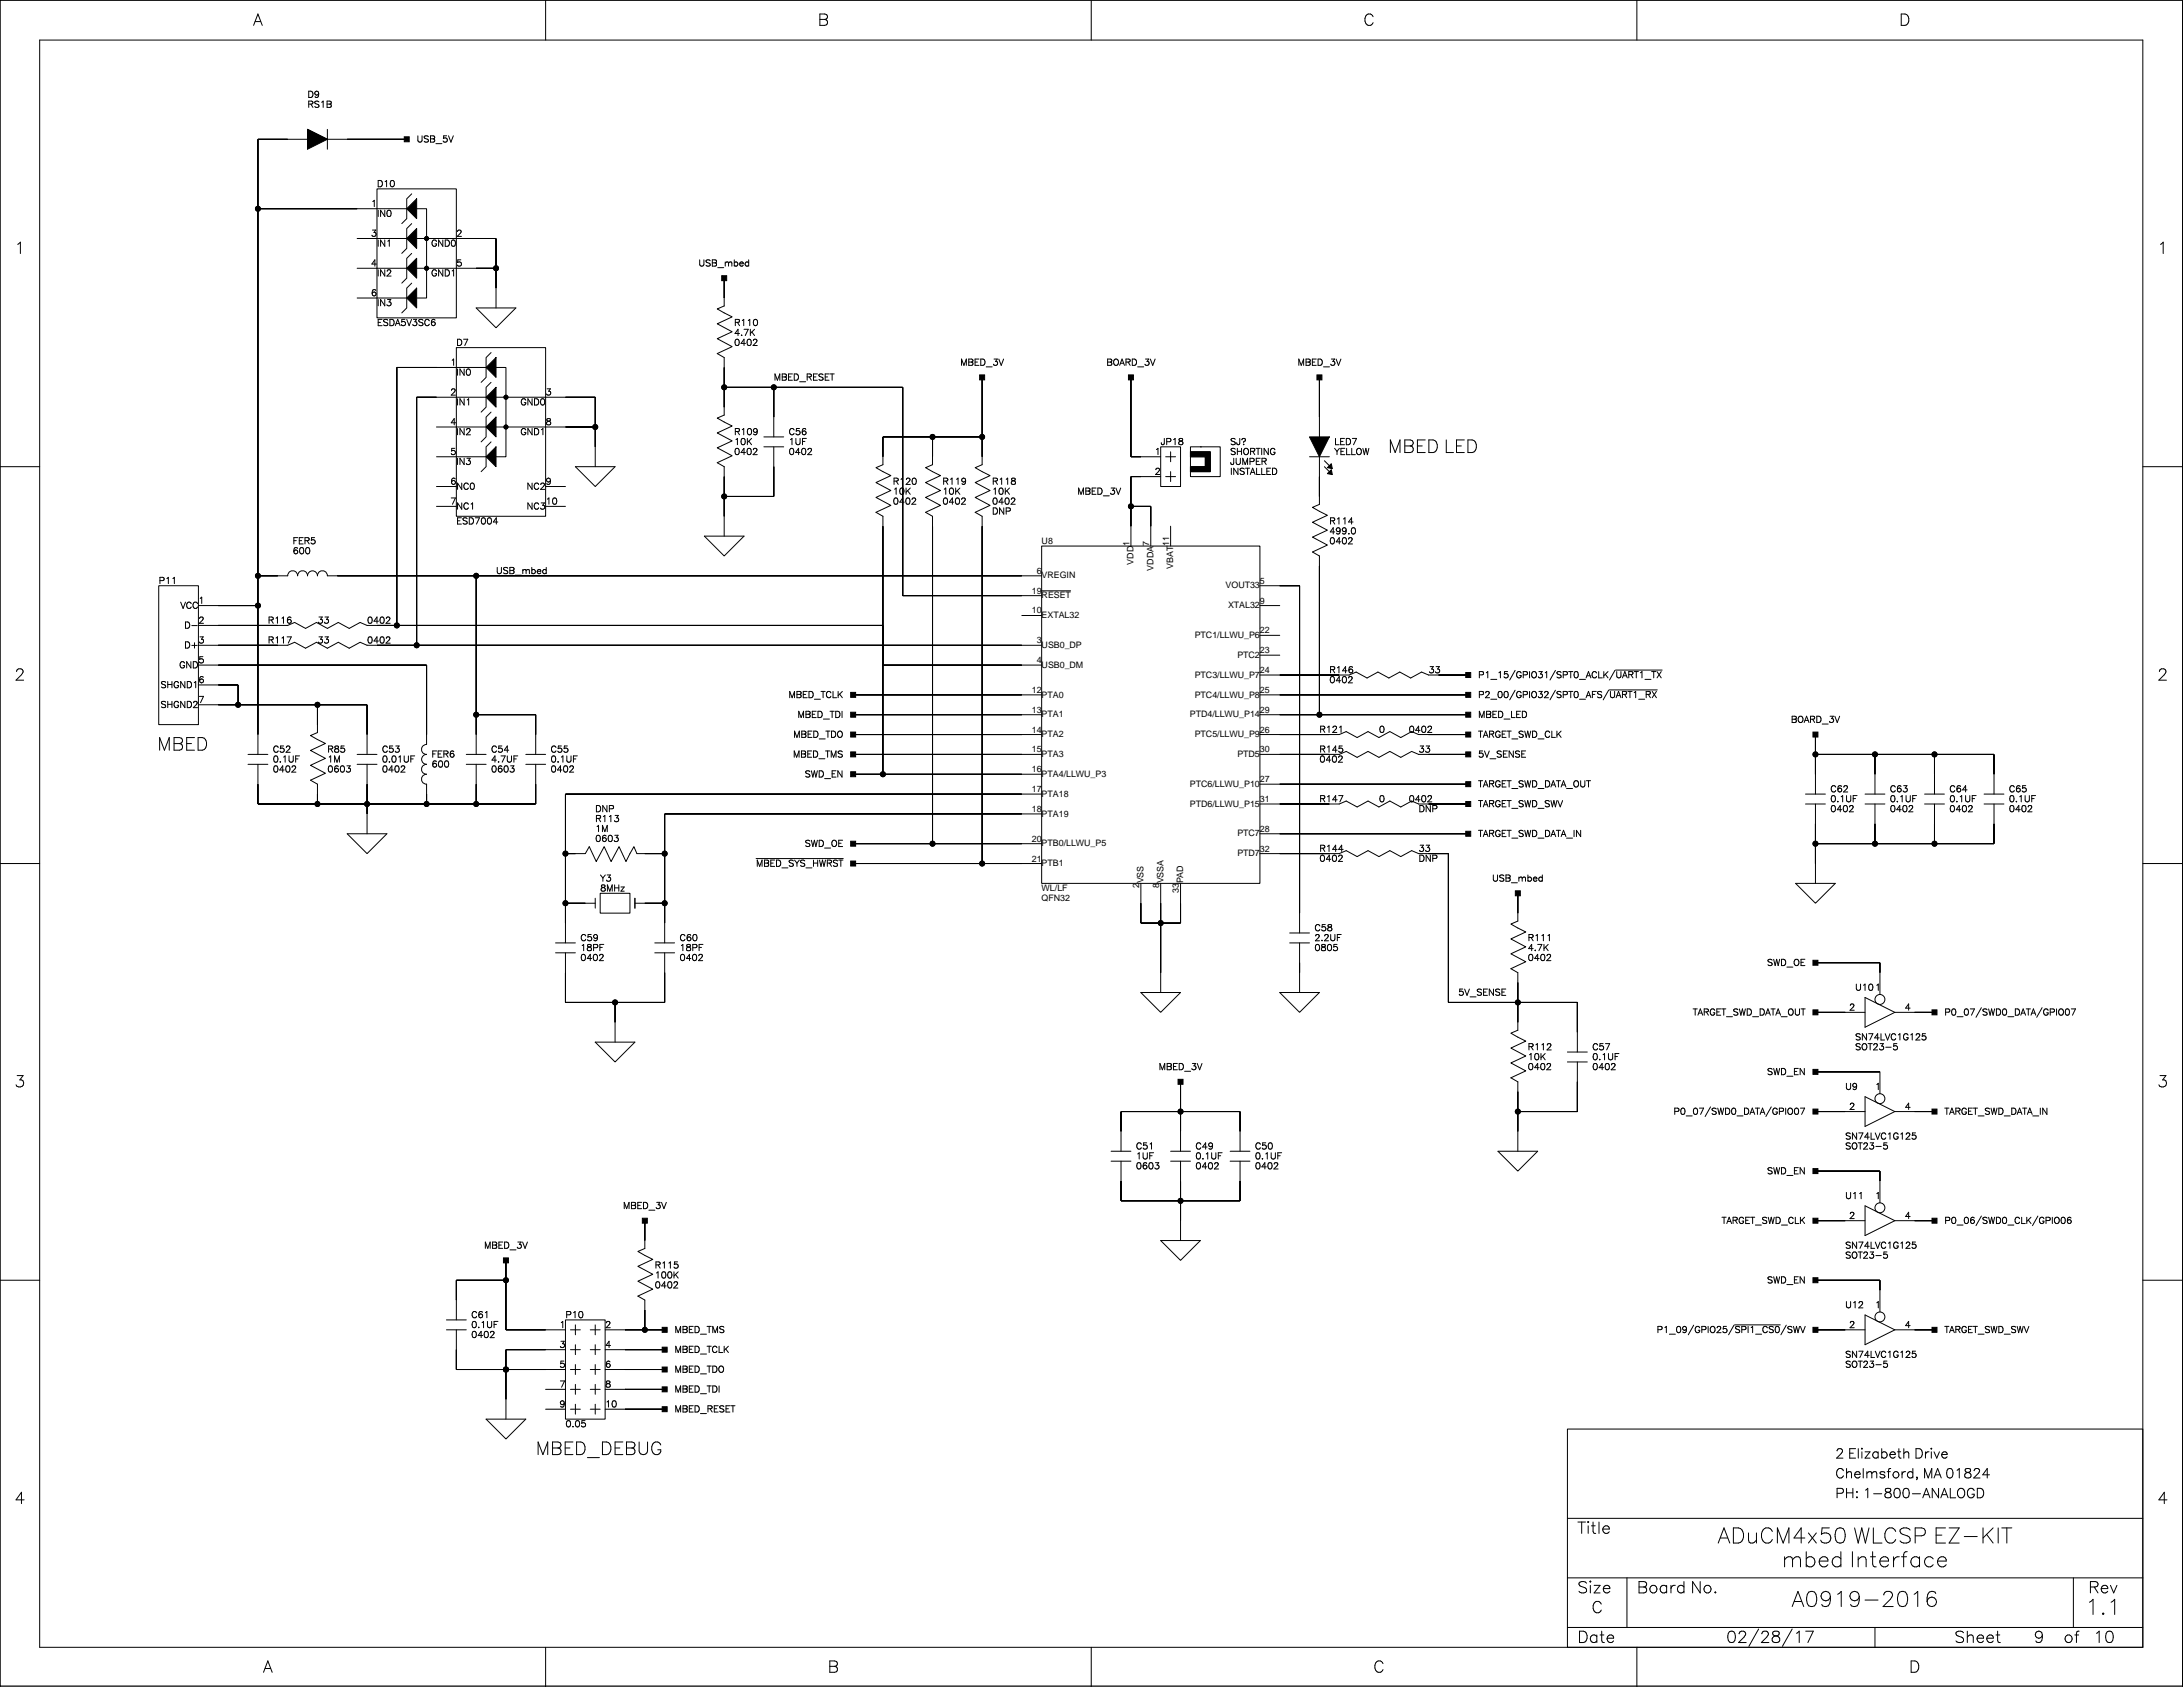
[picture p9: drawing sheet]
<svg xmlns="http://www.w3.org/2000/svg" width="559mm" height="432mm" viewBox="0 0 559 432" stroke-linecap="round" stroke-linejoin="round" font-family="sans-serif">
<defs><g id="words">
<g font-size="6">
<text x="439.6" y="393.9">ADu</text>
<text x="450.4" y="393.9">CM</text>
<text x="458.7" y="393.9">4</text>
<text x="462.4" y="393.9">x50 WLCSP EZ-KI</text>
<text x="512.2" y="393.9">T</text>
<text x="456.1" y="400">mbed</text>
<text x="473.4" y="400">I</text>
<text x="474.9" y="400">nt</text>
<text x="480.6" y="400">er</text>
<text x="486.4" y="400">f</text>
<text x="488.6" y="400">a</text>
<text x="492.1" y="400">ce</text>
<text x="458.6" y="410.1">A091</text>
<text x="473" y="410.1">9-201</text>
<text x="492.6" y="410.1">6</text>
<text x="533.7" y="412.2">1</text>
<text x="537.4" y="412.2">.1</text>
</g>
<g font-size="4.9">
<text x="355.3" y="114.9">M</text>
<text x="359" y="114.9">BED LED</text>
<text x="40.2" y="191.1">M</text>
<text x="43.9" y="191.1">BED</text>
<text x="137.1" y="371.4">M</text>
<text x="140.8" y="371.4">BED_DEBUG</text>
</g>
<g font-size="4.2">
<text x="64.8" y="5.7">A</text>
<text x="209.3" y="5.7">B</text>
<text x="349" y="5.7">C</text>
<text x="486.1" y="5.7">D</text>
<text x="3.7" y="64.1">1</text>
<text x="552.2" y="64.1">1</text>
<text x="3.7" y="173.3">2</text>
<text x="552.2" y="173.3">2</text>
<text x="3.7" y="277.5">3</text>
<text x="552.2" y="277.5">3</text>
<text x="3.7" y="384.1">4</text>
<text x="552.2" y="384.1">4</text>
<text x="403.8" y="391.7">T</text>
<text x="408.8" y="391.7">l</text>
<text x="409.9" y="391.7">e</text>
<text x="403.8" y="407">Size</text>
<text x="419" y="407">Board</text>
<text x="432.7" y="407">N</text>
<text x="435.8" y="407">o.</text>
<text x="534.5" y="407">Rev</text>
<text x="407.4" y="412">C</text>
<text x="403.8" y="419.7">Dat</text>
<text x="411" y="419.7">e</text>
<text x="441.9" y="419.7">02/28/1</text>
<text x="461.8" y="419.7">7</text>
<text x="500.3" y="419.7">Sheet</text>
<text x="520.6" y="419.7">9</text>
<text x="528.2" y="419.7">of</text>
<text x="535.8" y="419.7">1</text>
<text x="538.6" y="419.7">0</text>
<text x="67.3" y="427.3">A</text>
<text x="211.9" y="427.3">B</text>
<text x="351.5" y="427.3">C</text>
<text x="488.7" y="427.3">D</text>
</g>
<g font-size="3.5">
<text x="469.8" y="372.6">2 El</text>
<text x="469.8" y="377.6">Chel</text>
<text x="476.1" y="372.6">izabeth Drive</text>
<text x="477.4" y="377.6">msford</text>
<text x="490.1" y="377.6">, M</text>
<text x="495" y="377.6">A 01</text>
<text x="502.6" y="377.6">824</text>
<text x="469.8" y="382.7">PH</text>
<text x="474.8" y="382.7">: 1</text>
<text x="479.1" y="382.7">-800-AN</text>
<text x="496.7" y="382.7">ALOGD</text>
</g>
<g font-size="2.5">
<text x="78.7" y="24.4">D9</text>
<text x="78.7" y="27">RS1B</text>
<text x="106.7" y="35.8">USB_5V</text>
<text x="96.5" y="47.3">D10</text>
<text x="95" y="52.3">1</text>
<text x="95" y="60">3</text>
<text x="96.5" y="54.9">I</text>
<text x="97.1" y="54.9">N0</text>
<text x="116.8" y="60">2</text>
<text x="96.5" y="62.5">I</text>
<text x="97.1" y="62.5">N1</text>
<text x="110.3" y="62.5">GND0</text>
<text x="95" y="67.6">4</text>
<text x="96.5" y="70.1">I</text>
<text x="97.1" y="70.1">N2</text>
<text x="110.3" y="70.1">GND1</text>
<text x="116.8" y="67.6">5</text>
<text x="178.8" y="67.6">USB_mbed</text>
<text x="95" y="75.2">6</text>
<text x="96.5" y="77.7">I</text>
<text x="97.1" y="77.7">N3</text>
<text x="96.5" y="82.8">ESDA5V3SC6</text>
<text x="187.9" y="82.8">R110</text>
<text x="116.8" y="87.9">D7</text>
<text x="187.9" y="85.4">4.7K</text>
<text x="187.9" y="87.9">0402</text>
<text x="115.3" y="93">1</text>
<text x="116.8" y="95.5">I</text>
<text x="117.4" y="95.5">N0</text>
<text x="245.8" y="93">MBED_3V</text>
<text x="283.2" y="93">BOARD_3V</text>
<text x="332.2" y="93">MBED_3V</text>
<text x="115.3" y="100.6">2</text>
<text x="139.7" y="100.6">3</text>
<text x="198.1" y="96.8">MBED_RESET</text>
<text x="116.8" y="103.1">I</text>
<text x="117.4" y="103.1">N1</text>
<text x="133.2" y="103.1">GND0</text>
<text x="115.3" y="108.2">4</text>
<text x="116.8" y="110.8">I</text>
<text x="117.4" y="110.8">N2</text>
<text x="133.2" y="110.8">GND1</text>
<text x="139.7" y="108.2">8</text>
<text x="187.9" y="110.8">R109</text>
<text x="187.9" y="113.3">10K</text>
<text x="201.9" y="110.8">C56</text>
<text x="201.9" y="113.3">1UF</text>
<text x="297.1" y="113.3">JP18</text>
<text x="314.9" y="113.3">SJ?</text>
<text x="341.6" y="113.3">LED7</text>
<text x="115.3" y="115.8">5</text>
<text x="116.8" y="118.4">I</text>
<text x="117.4" y="118.4">N3</text>
<text x="187.9" y="115.8">0402</text>
<text x="201.9" y="115.8">0402</text>
<text x="295.6" y="115.8">1</text>
<text x="314.9" y="118.4">JUMPER</text>
<text x="314.9" y="115.8">SHORTING</text>
<text x="341.6" y="115.8">YELLOW</text>
<text x="115.3" y="123.5">6</text>
<text x="116.8" y="124.7">NC0</text>
<text x="134.8" y="124.7">NC2</text>
<text x="139.7" y="123.5">9</text>
<text x="228.5" y="126">10</text>
<text x="228.5" y="123.5">R1</text>
<text x="231.6" y="126">K</text>
<text x="231.7" y="123.5">20</text>
<text x="241.2" y="123.5">R119</text>
<text x="241.2" y="126">10K</text>
<text x="253.9" y="126">10K</text>
<text x="253.9" y="123.5">R118</text>
<text x="275.8" y="126">MBED_3V</text>
<text x="295.6" y="120.9">2</text>
<text x="314.9" y="120.9">INSTALLED</text>
<text x="115.3" y="128.5">7</text>
<text x="116.8" y="129.8">NC1</text>
<text x="134.8" y="129.8">NC3</text>
<text x="139.7" y="128.5">10</text>
<text x="228.5" y="128.5">04</text>
<text x="231.6" y="128.5">02</text>
<text x="241.2" y="128.5">0402</text>
<text x="253.9" y="128.5">0402</text>
<text x="253.9" y="131.1">DNP</text>
<text x="116.8" y="133.6">ESD7004</text>
<text x="340.3" y="133.6">R114</text>
<text x="340.3" y="136.1">499.0</text>
<text x="74.9" y="141.2">600</text>
<text x="74.9" y="138.7">FER5</text>
<text x="340.3" y="138.7">0402</text>
<text x="40.6" y="148.8">P11</text>
<text x="127" y="146.3">USB_mbed</text>
<text x="46.2" y="155.2">VCC</text>
<text x="50.8" y="153.9">1</text>
<text x="47.2" y="160.3">D-</text>
<text x="50.8" y="159">2</text>
<text x="68.6" y="159">R116</text>
<text x="81.3" y="159">33</text>
<text x="94" y="159">0402</text>
<text x="47.2" y="165.4">D+</text>
<text x="50.8" y="164.1">3</text>
<text x="68.6" y="164.1">R117</text>
<text x="81.3" y="164.1">33</text>
<text x="94" y="164.1">0402</text>
<text x="45.9" y="170.4">GND</text>
<text x="50.8" y="169.2">5</text>
<text x="340.3" y="171.7">R146</text>
<text x="365.7" y="171.7">33</text>
<text x="378.4" y="173">P1_15/GPIO31/SPT0_ACLK/UART1_TX</text>
<text x="41.1" y="175.5">SHGND1</text>
<text x="50.8" y="179.3">7</text>
<text x="50.8" y="174.2">6</text>
<text x="201.8" y="178">MBED_TCLK</text>
<text x="340.3" y="174.2">0402</text>
<text x="378.4" y="178">P2_00/GPIO32/SPT0_AFS/UART1_RX</text>
<text x="41.1" y="180.6">SHGND2</text>
<text x="204.2" y="183.1">MBED_TDI</text>
<text x="378.4" y="183.1">MBED_LED</text>
<text x="458.4" y="184.4">BOARD_3V</text>
<text x="203.1" y="188.2">MBED_TDO</text>
<text x="337.7" y="186.9">R121</text>
<text x="353" y="186.9">0</text>
<text x="360.6" y="186.9">0402</text>
<text x="378.4" y="188.2">TARGET_SWD_CLK</text>
<text x="69.8" y="197.1">0402</text>
<text x="69.8" y="192">C52</text>
<text x="69.8" y="194.6">0.1UF</text>
<text x="83.8" y="192">R85</text>
<text x="83.8" y="194.6">1M</text>
<text x="83.8" y="197.1">0603</text>
<text x="97.8" y="192">C53</text>
<text x="97.8" y="194.6">0.01UF</text>
<text x="97.8" y="197.1">0402</text>
<text x="110.5" y="195.8">600</text>
<text x="110.5" y="193.3">FER6</text>
<text x="125.7" y="192">C54</text>
<text x="125.7" y="194.6">4.7UF</text>
<text x="125.7" y="197.1">0603</text>
<text x="140.9" y="192">C55</text>
<text x="140.9" y="194.6">0.1UF</text>
<text x="140.9" y="197.1">0402</text>
<text x="203" y="193.3">MBED_TMS</text>
<text x="337.7" y="194.6">0402</text>
<text x="337.7" y="192">R145</text>
<text x="363.1" y="192">33</text>
<text x="378.4" y="193.3">5V_SENSE</text>
<text x="206" y="198.4">SWD_EN</text>
<text x="378.4" y="200.9">TARGET_SWD_DATA_OUT</text>
<text x="468.5" y="202.2">C62</text>
<text x="483.8" y="202.2">C63</text>
<text x="499" y="202.2">C64</text>
<text x="514.2" y="202.2">C65</text>
<text x="152.4" y="209.8">R113</text>
<text x="152.4" y="207.3">DNP</text>
<text x="337.7" y="204.7">R147</text>
<text x="353" y="204.7">0</text>
<text x="360.6" y="204.7">0402</text>
<text x="363.1" y="207.3">DNP</text>
<text x="378.4" y="206">TARGET_SWD_SWV</text>
<text x="468.5" y="207.3">0402</text>
<text x="468.5" y="204.7">0.1UF</text>
<text x="483.8" y="204.7">0.1UF</text>
<text x="483.8" y="207.3">0402</text>
<text x="499" y="204.7">0.1UF</text>
<text x="499" y="207.3">0402</text>
<text x="514.2" y="207.3">0402</text>
<text x="514.2" y="204.7">0.1UF</text>
<text x="152.4" y="212.3">1M</text>
<text x="152.4" y="214.9">0603</text>
<text x="378.4" y="213.6">TARGET_SWD_DATA_IN</text>
<text x="193.5" y="221.2">MBED_SYS_HWRST</text>
<text x="206" y="216.1">SWD_OE</text>
<text x="337.7" y="217.4">R144</text>
<text x="337.7" y="220">0402</text>
<text x="363.1" y="217.4">33</text>
<text x="363.1" y="220">DNP</text>
<text x="153.6" y="225">Y3</text>
<text x="153.6" y="227.6">8MHz</text>
<text x="382" y="225">USB_mbed</text>
<text x="336.5" y="237.7">C58</text>
<text x="148.6" y="240.3">C59</text>
<text x="148.6" y="242.8">18PF</text>
<text x="148.6" y="245.3">0402</text>
<text x="174" y="245.3">0402</text>
<text x="174" y="242.8">18PF</text>
<text x="174" y="240.3">C60</text>
<text x="336.5" y="240.3">2.2UF</text>
<text x="336.5" y="242.8">0805</text>
<text x="391.1" y="245.3">0402</text>
<text x="391.1" y="242.8">4.7K</text>
<text x="391.1" y="240.3">R111</text>
<text x="452.3" y="246.6">SWD_OE</text>
<text x="373.3" y="254.2">5V_SENSE</text>
<text x="474.9" y="253">U101</text>
<text x="433.3" y="259.3">TARGET_SWD_DATA_OUT</text>
<text x="473.3" y="258">2</text>
<text x="487.6" y="258">4</text>
<text x="497.7" y="259.3">P0_07/SWD0_DATA/GPIO07</text>
<text x="391.1" y="268.2">R112</text>
<text x="407.6" y="268.2">C57</text>
<text x="474.9" y="268.2">SOT23-5</text>
<text x="474.9" y="265.7">SN74LVC1G125</text>
<text x="296.6" y="273.3">MBED_3V</text>
<text x="391.1" y="273.3">0402</text>
<text x="391.1" y="270.7">10K</text>
<text x="407.6" y="273.3">0402</text>
<text x="407.6" y="270.7">0.1UF</text>
<text x="452.3" y="274.5">SWD_EN</text>
<text x="472.3" y="278.4">U9</text>
<text x="480" y="278.4">1</text>
<text x="428.4" y="284.7">P0_07/SWD0_DATA/GPIO07</text>
<text x="473.3" y="283.4">2</text>
<text x="487.6" y="283.4">4</text>
<text x="497.7" y="284.7">TARGET_SWD_DATA_IN</text>
<text x="290.8" y="293.6">C51</text>
<text x="306" y="293.6">C49</text>
<text x="321.2" y="293.6">C50</text>
<text x="472.3" y="291.1">SN74LVC1G125</text>
<text x="472.3" y="293.6">SOT23-5</text>
<text x="290.8" y="296.1">1UF</text>
<text x="290.8" y="298.7">0603</text>
<text x="306" y="298.7">0402</text>
<text x="306" y="296.1">0.1UF</text>
<text x="321.2" y="298.7">0402</text>
<text x="321.2" y="296.1">0.1UF</text>
<text x="452.3" y="299.9">SWD_EN</text>
<text x="159.5" y="308.8">MBED_3V</text>
<text x="472.3" y="306.3">U11</text>
<text x="473.3" y="311.4">2</text>
<text x="480" y="306.3">1</text>
<text x="487.6" y="311.4">4</text>
<text x="440.7" y="312.6">TARGET_SWD_CLK</text>
<text x="497.7" y="312.6">P0_06/SWD0_CLK/GPIO06</text>
<text x="123.9" y="319">MBED_3V</text>
<text x="472.3" y="319">SN74LVC1G125</text>
<text x="472.3" y="321.5">SOT23-5</text>
<text x="167.6" y="324.1">R115</text>
<text x="167.6" y="326.6">100K</text>
<text x="167.6" y="329.1">0402</text>
<text x="452.3" y="327.9">SWD_EN</text>
<text x="472.3" y="334.2">U12</text>
<text x="480" y="334.2">1</text>
<text x="120.6" y="336.8">C61</text>
<text x="120.6" y="339.3">0.1UF</text>
<text x="120.6" y="341.8">0402</text>
<text x="143.2" y="339.3">1</text>
<text x="144.7" y="336.8">P10</text>
<text x="154.9" y="339.3">2</text>
<text x="172.7" y="340.6">MBED_TMS</text>
<text x="424.1" y="340.6">P1_09/GPIO25/SPI1_CS0/SWV</text>
<text x="473.3" y="339.3">2</text>
<text x="487.6" y="339.3">4</text>
<text x="497.7" y="340.6">TARGET_SWD_SWV</text>
<text x="143.2" y="344.4">3</text>
<text x="154.9" y="344.4">4</text>
<text x="172.7" y="345.7">MBED_TCLK</text>
<text x="472.3" y="346.9">SN74LVC1G125</text>
<text x="143.2" y="349.5">5</text>
<text x="154.9" y="349.5">6</text>
<text x="172.7" y="350.7">MBED_TDO</text>
<text x="472.3" y="349.5">SOT23-5</text>
<text x="143.2" y="354.5">7</text>
<text x="143.2" y="359.6">9</text>
<text x="154.9" y="359.6">10</text>
<text x="154.9" y="354.5">8</text>
<text x="172.7" y="355.8">MBED_TDI</text>
<text x="144.7" y="364.7">0.05</text>
<text x="172.7" y="360.9">MBED_RESET</text>
</g>
<g font-size="2.3">
<text x="266.6" y="139.3">U8</text>
<text x="289.1" y="139.8" transform="rotate(-90 289.1 139.8)">1</text>
<text x="294.2" y="139.8" transform="rotate(-90 294.2 139.8)">7</text>
<text x="299.3" y="139.8" transform="rotate(-90 299.3 139.8)">11</text>
<text x="265.4" y="146.9">6</text>
<text x="266.6" y="148.1">VREGIN</text>
<text x="290.2" y="144.5" transform="rotate(-90 290.2 144.5)">VDD</text>
<text x="295.3" y="146" transform="rotate(-90 295.3 146)">VDDA</text>
<text x="300.3" y="145.7" transform="rotate(-90 300.3 145.7)">VBAT</text>
<text x="322.5" y="149.4">5</text>
<text x="264.1" y="151.9">19</text>
<text x="266.6" y="153.1">RESET</text>
<text x="313.7" y="150.6">VOUT33</text>
<text x="314.4" y="155.7">XTAL32</text>
<text x="322.5" y="154.5">9</text>
<text x="264.1" y="157">10</text>
<text x="266.6" y="158.2">EXTAL32</text>
<text x="265.4" y="164.6">3</text>
<text x="266.6" y="165.8">USB0_DP</text>
<text x="305.8" y="163.3">PTC1/LLWU_P6</text>
<text x="322.5" y="162.1">22</text>
<text x="322.5" y="167.2">23</text>
<text x="265.4" y="169.7">4</text>
<text x="266.6" y="170.9">USB0_DM</text>
<text x="305.8" y="173.5">PTC3/LLWU_P7</text>
<text x="316.7" y="168.4">PTC2</text>
<text x="322.5" y="172.3">24</text>
<text x="264.1" y="177.3">12</text>
<text x="266.6" y="178.5">PTA0</text>
<text x="305.8" y="178.5">PTC4/LLWU_P8</text>
<text x="322.5" y="177.3">25</text>
<text x="264.1" y="182.4">13</text>
<text x="266.6" y="183.6">PTA1</text>
<text x="304.6" y="183.6">PTD4/LLWU_P14</text>
<text x="322.5" y="182.4">29</text>
<text x="264.1" y="187.5">14</text>
<text x="266.6" y="188.7">PTA2</text>
<text x="305.8" y="188.7">PTC5/LLWU_P9</text>
<text x="322.5" y="187.5">26</text>
<text x="264.1" y="197.7">16</text>
<text x="264.1" y="192.6">15</text>
<text x="266.6" y="193.8">PTA3</text>
<text x="316.7" y="193.8">PTD5</text>
<text x="322.5" y="192.6">30</text>
<text x="264.1" y="202.7">17</text>
<text x="266.6" y="198.9">PTA4/LLWU_P3</text>
<text x="266.6" y="203.9">PTA18</text>
<text x="304.6" y="201.4">PTC6/LLWU_P10</text>
<text x="322.5" y="200.2">27</text>
<text x="264.1" y="207.8">18</text>
<text x="266.6" y="209">PTA19</text>
<text x="304.6" y="206.5">PTD6/LLWU_P15</text>
<text x="322.5" y="205.3">31</text>
<text x="264.1" y="215.4">20</text>
<text x="316.7" y="214.1">PTC7</text>
<text x="322.5" y="212.9">28</text>
<text x="264.1" y="220.5">21</text>
<text x="266.6" y="216.6">PTB0/LLWU_P5</text>
<text x="266.6" y="221.7">PTB1</text>
<text x="316.7" y="219.2">PTD7</text>
<text x="322.5" y="218">32</text>
<text x="291.6" y="227.4" transform="rotate(-90 291.6 227.4)">2</text>
<text x="292.7" y="226.1" transform="rotate(-90 292.7 226.1)">VSS</text>
<text x="296.7" y="227.4" transform="rotate(-90 296.7 227.4)">8</text>
<text x="297.8" y="226.1" transform="rotate(-90 297.8 226.1)">VSSA</text>
<text x="302.9" y="226.1" transform="rotate(-90 302.9 226.1)">PAD</text>
<text x="266.6" y="228.1">WL/LF</text>
<text x="266.6" y="230.7">QFN32</text>
<text x="301.8" y="228.6" transform="rotate(-90 301.8 228.6)">33</text>
</g>
</g></defs>
<g fill="none" stroke="#000" stroke-width=".26">
<path d="M558.7 -.1v431.6h-558.7v-431.5M0 .1h558.7v431.7h-558.7zM10.2 10.3h538.3v411.3h-538.3zM139.7 .1v10.2M279.3 .1v10.2M419 .1v10.2M78.7 35.7h-12.7v157.4M79.2 35.7h24.9M83.8 33.1v5.1M83.8 35.7l-5.1-2.6v5.1M66 53.4h38.1M96.5 48.3h20.3v33.1h-20.3z"/>
<path d="M105.4 49.6l-1.3 1.3v5.1l-1.3 1.2M105.4 57.2l-1.3 1.3v5.1l-1.3 1.3M106.7 53.4h2.5v7.6h17.8v17.8M91.4 76.3h12.7M91.4 61h12.7M91.4 68.7h12.7M105.4 64.9l-1.3 1.2v5.1l-1.3 1.3M105.4 72.5l-1.3 1.2v5.1l-1.3 1.3M106.7 61h2.5v7.7h17.8M106.7 68.7h2.5v7.6h-2.5M121.9 78.8h10.2l-5.1 5.1zM185.4 71.2v7.1l-1.8 .8 3.8 2-3.8 1.8 3.8 2-3.8 1.8 3.8 2-3.8 1.8 1.8 1v14.7l-1.8 .8 3.8 2-3.8 1.8 3.8 2-3.8 1.8 3.8 2.1-3.8 1.7 1.8 1.1v17.7"/>
<path d="M116.8 89h22.9v43.1h-22.9zM124.4 94.1h-22.8v66M125.7 90.2l-1.3 1.3v5.1l-1.2 1.3M125.7 97.9l-1.3 1.2v5.1l-1.2 1.3M127 94.1h2.5v7.6h22.9v17.8M185.4 99.1h45.7v53.4h35.5M198.1 99.1v12.7M251.4 96.6v22.3l-1.8 .8 3.8 2-3.8 1.8 3.8 2-3.8 1.8 3.8 2.1-3.8 1.7 1.8 1v88.9M289.5 96.6v20.3h7.6M337.7 96.6v15.2M0 119.5h10.2M111.7 116.9h12.7"/>
<path d="M111.7 109.3h12.7M124.4 101.7h-17.7v63.5M125.7 105.5l-1.3 1.3v5l-1.2 1.3M125.7 113.1l-1.3 1.3v5.1l-1.2 1.2M127 101.7h2.5v7.6h22.9M127 109.3h2.5v7.6h-2.5M147.3 119.5h10.1l-5 5zM195.5 111.8h5.1M195.5 114.4h5.1M198.1 114.4v12.7h-12.7M238.7 111.8v7.1l-1.8 .8 3.8 2-3.8 1.8 3.8 2-3.8 1.8 3.8 2.1-3.8 1.7 1.8 1v83.8M251.4 111.8h-25.4v7.1l-1.8 .8 3.8 2-3.8 1.8 3.8 2-3.8 1.8 3.8 2.1-3.8 1.7 1.8 1v66.1"/>
<path d="M297.1 114.4h5.1v10.1h-5.1zM298.4 116.9h2.5M299.7 115.6v2.6M304.7 114.4h7.6v7.6h-7.6zM304.7 115.6h5.1v5.1h-5.1v-1.2h3.8v-2.6h-3.8zM307.3 114.4h.1M335.2 116.9h5.1M337.7 116.9v12.2l-1.7 .8 3.8 2-3.8 1.8 3.8 2-3.8 1.8 3.8 2-3.8 1.8 1.7 1v40.6M339 117.9l1.3 1.3M339 119.5l1.3 1.2M548.5 119.5h10.2M111.7 129.6h5.1"/>
<path d="M111.7 124.5h5.1M139.7 129.6h5M139.7 124.5h5M180.3 137.2h10.2l-5.1 5.1zM266.6 139.8h55.9v86.3h-55.9zM289.5 129.6h5.1v10.2M297.1 122h-7.6v17.8M298.4 122h2.5M299.7 120.7v2.6M299.7 134.7v5.1M40.6 149.9h10.2v35.6h-10.2zM50.8 155h15.2"/>
<path d="M66 147.4h7.6a1.27 1.27 0 0 1 1.3-1.3 1.27 1.27 0 0 1 1.3 1.3 1.27 1.27 0 0 1 1.3-1.3 1.27 1.27 0 0 1 1.2 1.3 1.27 1.27 0 0 1 1.3-1.3 1.27 1.27 0 0 1 1.3 1.3 1.27 1.27 0 0 1 1.2-1.3 1.27 1.27 0 0 1 1.3 1.3h182.8M121.9 147.4v45.7M261.6 157.5h5M266.6 151.2h7.4M322.5 149.9h10.2v88.9M322.5 155h5.1M49.1 160.1h1.4M50.8 170.2h58.4v20.4a1.27 1.27 0 0 0-1.3 1.2 1.27 1.27 0 0 0 1.3 1.3 1.27 1.27 0 0 0-1.3 1.3 1.27 1.27 0 0 0 1.3 1.2 1.27 1.27 0 0 0-1.3 1.3 1.27 1.27 0 0 0 1.3 1.3 1.27 1.27 0 0 0-1.3 1.2 1.27 1.27 0 0 0 1.3 1.3v5.1M50.8 175.3h10.1v5.1M50.8 160.1h22.8l1.8-.8 2.8 1.5 2.8-1.5 2.8 1.5 2.8-1.5 2.8 1.5 2.8-1.5 1.8 .8h132M50.8 165.2h22.8l1.8-.8 2.8 1.5 2.8-1.5 2.8 1.5 2.8-1.5 2.8 1.5 2.8-1.5 1.8 .8h172.6M218.4 177.9h48.2"/>
<path d="M226 170.2h40.6M322.5 177.9h53.3M322.5 172.8h20.3M322.5 167.7h5.1M322.5 162.6h5.1M347.1 172l2.8 1.5 2.8-1.5 2.8 1.5 2.8-1.5 2.8 1.5 2.8-1.5 1.8 .8h10.1M411.9 176.6h12.3M413.5 171.5h12M50.8 180.4h43.2v12.7M63.5 193.1h5.1M63.5 195.6h5.1M66 195.6v10.2h71.1v-10.2"/>
<path d="M81.3 180.4v7.1l-1.8 .8 3.8 2-3.8 1.8 3.8 2-3.8 1.8 3.8 2-3.8 1.8 1.8 1v5.1M91.4 193.1h5.1M91.4 195.6h5.1M94 195.6v17.8M119.4 193.1h5M119.4 195.6h5M121.9 195.6v10.2M121.9 182.9h15.2v10.2M134.6 193.1h5.1M134.6 195.6h5.1M218.4 193.1h48.2M218.4 182.9h48.2"/>
<path d="M218.4 188h48.2M218.4 198.2h48.2M322.5 193.1h17.8M322.5 182.9h53.3M322.5 188h20.3l1.8-.7 2.8 1.5 2.8-1.5 2.8 1.5 2.8-1.5 2.8 1.5 2.8-1.5 1.7 .7h12.7M344.6 192.3l2.8 1.6 2.8-1.6 2.8 1.6 2.8-1.6 2.8 1.6 2.8-1.6 1.7 .8h12.7M464.7 193.1h45.7v10.2M464.7 188v15.3M480 193.1v10.2M495.2 193.1v10.2M88.9 213.4h10.1l-5 5.1zM144.7 218.5h5.1l1-1.8 1.8 3.8 2.1-3.8 1.7 3.8 2.1-3.8 1.7 3.8 2.1-3.8 .7 1.8h7.1"/>
<path d="M193.5 219.8h22.4M218.4 215.9h48.2M266.6 203.3h-121.9v38M266.6 208.3h-96.5v33M322.5 213.4h53.3M322.5 205.8h20.3l1.8-.8 2.8 1.6 2.8-1.6 2.8 1.6 2.8-1.6 2.8 1.6 2.8-1.6 1.7 .8M322.5 218.5h17.8M322.5 200.7h53.3M344.6 217.7l2.8 1.6 2.8-1.6 2.8 1.6 2.8-1.6 2.8 1.6 2.8-1.6 1.7 .8M365.7 205.8h10.1M365.7 218.5h5.1v38.1h33v12.7M462.2 205.8h5.1"/>
<path d="M462.2 203.3h5.1M464.7 205.8v20.3M477.4 205.8h5.1M477.4 203.3h5.1M480 205.8v10.1M492.6 205.8h5.1M492.6 203.3h5.1M495.2 205.8v10.1M507.9 205.8h5.1M507.9 203.3h5.1M510.4 205.8v10.1h-45.7M0 221h10.2"/>
<path d="M144.7 231.2h7.7M152.4 229.9v2.6M153.6 228.6h7.7v5.1h-7.7zM162.5 231.2h7.6M162.5 229.9v2.6M218.4 221h48.2M292 226.1v10.2h10.2v-10.2M297.1 226.1v27.9M330.1 238.8h5.1M388.5 228.6v7.2l-1.7 .7 3.8 2.1-3.8 1.7 3.8 2.1-3.8 1.7 3.8 2.1-3.8 1.7 1.7 1.1v14.7l-1.7 .8 3.8 2-3.8 1.8 3.8 2-3.8 1.8 3.8 2-3.8 1.8 1.7 1v17.8M459.6 226.1h10.2l-5.1 5.1zM548.5 221h10.2"/>
<path d="M142.2 241.3h5.1M142.2 243.9h5.1M144.7 243.9v12.7h25.4v-12.7M157.4 256.6v10.1M167.6 241.3h5.1M167.6 243.9h5.1M292 254h10.2l-5.1 5.1zM327.6 254h10.1l-5 5.1zM330.1 241.3h5.1M332.7 241.3v12.7M464.7 246.4h16.5v8.1M464.7 259.1h12.7"/>
<path d="M477.4 255.3l7.6 3.8-7.6 3.8zM485 259.1h10.2M152.4 266.7h10.1l-5.1 5.1zM302.2 276.9v17.8M401.2 269.3h5.1M401.2 271.8h5.1M403.8 271.8v12.7h-15.3M464.7 274.4h16.5v5.5M284.4 294.7h5.1M284.4 297.2h5.1M287 294.7v-10.2h30.4v10.2M287 297.2v10.2h30.4v-10.2"/>
<path d="M299.7 294.7h5M299.7 297.2h5M302.2 297.2v20.3M314.9 294.7h5.1M314.9 297.2h5.1M383.5 294.7h10.1l-5.1 5zM464.7 284.5h12.7M464.7 299.7h16.5v8.2M477.4 280.7l7.6 3.8-7.6 3.8zM485 284.5h10.2M165.1 312.4v7.2l-1.8 .7 3.8 2.1-3.8 1.7 3.8 2.1-3.8 1.7 3.8 2.1-3.8 1.7 1.8 1.1v7.6M297.1 317.5h10.2l-5.1 5.1z"/>
<path d="M464.7 312.4h12.7M477.4 308.6l7.6 3.8-7.6 3.9zM485 312.4h10.2M0 327.7h10.2M114.3 337.8h5.1M129.5 327.7h-12.7v10.1M129.5 322.6v17.8h15.2M144.7 337.8h10.2v25.4h-10.2zM147.3 339.1v2.6M152.4 339.1v2.6M444 339.1h11.7M464.7 327.7h16.5v8.1"/>
<path d="M477.4 336.6l7.6 3.8-7.6 3.8zM548.5 327.7h10.2M114.3 340.4h5.1M116.8 340.4v10.1h27.9M129.5 350.5h.1M139.7 355.6h5M144.7 345.5h-15.2v17.7M146 340.4h2.6M146 345.5h2.6M146 350.5h2.6M146 355.6h2.6M147.3 344.2v2.5"/>
<path d="M147.3 349.3v2.5M147.3 354.3v2.6M147.3 359.4v2.6M151.1 340.4h2.5M151.1 345.5h2.5M151.1 350.5h2.5M151.1 355.6h2.5M152.4 344.2v2.5M152.4 349.3v2.5M152.4 354.3v2.6M152.4 359.4v2.6M154.9 340.4h15.2"/>
<path d="M154.9 345.5h15.2M154.9 350.5h15.2M154.9 355.6h15.2M464.7 340.4h12.7M485 340.4h10.2M124.4 363.2h10.2l-5.1 5.1zM139.7 360.7h5M146 360.7h2.6M151.1 360.7h2.5M154.9 360.7h15.2M401.2 365.8h147.3v55.8h-147.3zM401.2 388.6h147.3"/>
<path d="M407.4 390.5h.9M401.2 403.9h147.3M401.2 416.6h147.3M416.5 403.9v12.7M450.2 417l-2.5 4.4M458.8 417l-2.5 4.4M480 416.6v5M530.7 403.9v12.7M139.7 421.6v10.2M279.3 421.6v10.2M419 421.6v10.2"/>
<circle cx="66" cy="53.4" r=".63"/>
<circle cx="109.2" cy="68.7" r=".51"/>
<circle cx="109.2" cy="61" r=".51"/>
<circle cx="127" cy="68.7" r=".63"/>
<circle cx="185.4" cy="99.1" r=".63"/>
<circle cx="198.1" cy="99.1" r=".63"/>
<circle cx="129.5" cy="101.7" r=".51"/>
<circle cx="129.5" cy="109.3" r=".51"/>
<circle cx="152.4" cy="109.3" r=".63"/>
<circle cx="238.7" cy="111.8" r=".63"/>
<circle cx="251.4" cy="111.8" r=".63"/>
<circle cx="185.4" cy="127.1" r=".63"/>
<circle cx="289.5" cy="129.6" r=".63"/>
<circle cx="66" cy="155" r=".63"/>
<circle cx="66" cy="147.4" r=".63"/>
<circle cx="121.9" cy="147.4" r=".63"/>
<circle cx="101.6" cy="160.1" r=".63"/>
<circle cx="106.7" cy="165.2" r=".63"/>
<circle cx="60.9" cy="180.4" r=".63"/>
<circle cx="81.3" cy="180.4" r=".63"/>
<circle cx="121.9" cy="182.9" r=".63"/>
<circle cx="226" cy="198.2" r=".63"/>
<circle cx="337.7" cy="182.9" r=".63"/>
<circle cx="464.7" cy="193.1" r=".63"/>
<circle cx="480" cy="193.1" r=".63"/>
<circle cx="495.2" cy="193.1" r=".63"/>
<circle cx="81.3" cy="205.8" r=".63"/>
<circle cx="94" cy="205.8" r=".63"/>
<circle cx="109.2" cy="205.8" r=".63"/>
<circle cx="121.9" cy="205.8" r=".63"/>
<circle cx="144.7" cy="218.5" r=".63"/>
<circle cx="170.1" cy="218.5" r=".63"/>
<circle cx="238.7" cy="215.9" r=".63"/>
<circle cx="464.7" cy="215.9" r=".63"/>
<circle cx="480" cy="215.9" r=".63"/>
<circle cx="495.2" cy="215.9" r=".63"/>
<circle cx="144.7" cy="231.2" r=".63"/>
<circle cx="170.1" cy="231.2" r=".63"/>
<circle cx="251.4" cy="221" r=".63"/>
<circle cx="297.1" cy="236.3" r=".63"/>
<circle cx="157.4" cy="256.6" r=".63"/>
<circle cx="388.5" cy="256.6" r=".63"/>
<circle cx="481.2" cy="255.8" r="1.27"/>
<circle cx="302.2" cy="284.5" r=".63"/>
<circle cx="388.5" cy="284.5" r=".63"/>
<circle cx="481.2" cy="281.2" r="1.27"/>
<circle cx="302.2" cy="307.4" r=".63"/>
<circle cx="481.2" cy="309.1" r="1.27"/>
<circle cx="129.5" cy="327.7" r=".63"/>
<circle cx="481.2" cy="337.1" r="1.27"/>
<circle cx="129.5" cy="350.5" r=".63"/>
<circle cx="165.1" cy="340.4" r=".63"/>
</g>
<g fill="#000" stroke="#000" stroke-width=".26">
<path d="M66 35.7v17.7z" fill-rule="evenodd"/>
<path d="M66 35.7h7.6z" fill-rule="evenodd"/>
<path d="M78.7 33.1l5.1 2.6-5.1 2.5z" fill-rule="evenodd"/>
<path d="M103.5 35h1.3v1.3h-1.3z" fill-rule="evenodd"/>
<path d="M88.9 35.7h15.2z" fill-rule="evenodd"/>
<path d="M66 53.4v94z" fill-rule="evenodd"/>
<path d="M66 53.4h25.4z" fill-rule="evenodd"/>
<path d="M106.7 50.9v5.1l-2.6-2.6z" fill-rule="evenodd"/>
<path d="M104.1 61l2.6-2.5v5.1z" fill-rule="evenodd"/>
<path d="M106.7 66.1v5.1l-2.6-2.5z" fill-rule="evenodd"/>
<path d="M106.7 73.7v5.1l-2.6-2.5z" fill-rule="evenodd"/>
<path d="M121.9 68.7h5.1z" fill-rule="evenodd"/>
<path d="M127 68.7v5z" fill-rule="evenodd"/>
<path d="M127 61v7.7z" fill-rule="evenodd"/>
<path d="M121.9 61h5.1z" fill-rule="evenodd"/>
<path d="M184.7 70.6h1.3v1.2h-1.3z" fill-rule="evenodd"/>
<path d="M185.4 71.2v5.1z" fill-rule="evenodd"/>
<path d="M101.6 94.1v66z" fill-rule="evenodd"/>
<path d="M101.6 94.1h10.1z" fill-rule="evenodd"/>
<path d="M124.4 94.1l2.6-2.6v5.1z" fill-rule="evenodd"/>
<path d="M127 99.1v5.1l-2.6-2.5z" fill-rule="evenodd"/>
<path d="M185.4 94.1v5z" fill-rule="evenodd"/>
<path d="M185.4 99.1v5.1z" fill-rule="evenodd"/>
<path d="M198.1 99.1v7.7z" fill-rule="evenodd"/>
<path d="M185.4 99.1h12.7z" fill-rule="evenodd"/>
<path d="M231.1 99.1v53.4z" fill-rule="evenodd"/>
<path d="M198.1 99.1h33z" fill-rule="evenodd"/>
<path d="M250.8 96h1.2v1.2h-1.2z" fill-rule="evenodd"/>
<path d="M251.4 96.6v15.2z" fill-rule="evenodd"/>
<path d="M288.9 96h1.2v1.2h-1.2z" fill-rule="evenodd"/>
<path d="M289.5 96.6v20.3z" fill-rule="evenodd"/>
<path d="M337.1 96h1.3v1.2h-1.3z" fill-rule="evenodd"/>
<path d="M337.7 96.6v10.2z" fill-rule="evenodd"/>
<path d="M106.7 101.7v63.5z" fill-rule="evenodd"/>
<path d="M106.7 101.7h5z" fill-rule="evenodd"/>
<path d="M124.4 109.3l2.6-2.5v5z" fill-rule="evenodd"/>
<path d="M127 114.4v5.1l-2.6-2.6z" fill-rule="evenodd"/>
<path d="M144.7 101.7h7.7z" fill-rule="evenodd"/>
<path d="M144.7 109.3h7.7z" fill-rule="evenodd"/>
<path d="M152.4 109.3v5.1z" fill-rule="evenodd"/>
<path d="M152.4 101.7v7.6z" fill-rule="evenodd"/>
<path d="M198.1 119.5v7.6z" fill-rule="evenodd"/>
<path d="M226 111.8v5.1z" fill-rule="evenodd"/>
<path d="M226 111.8h12.7z" fill-rule="evenodd"/>
<path d="M238.7 111.8v5.1z" fill-rule="evenodd"/>
<path d="M238.7 111.8h12.7z" fill-rule="evenodd"/>
<path d="M251.4 111.8v5.1z" fill-rule="evenodd"/>
<path d="M289.5 116.9h2.5z" fill-rule="evenodd"/>
<path d="M304.7 115.6h5.1v5.1h-5.1v-1.2h3.8v-2.6h-3.8z" fill-rule="evenodd"/>
<path d="M340.8 118.7l.2 1.3-1.2-.3z" fill-rule="evenodd"/>
<path d="M335.2 111.8h5.1l-2.6 5.1z" fill-rule="evenodd"/>
<path d="M185.4 122v5.1z" fill-rule="evenodd"/>
<path d="M185.4 127.1v5z" fill-rule="evenodd"/>
<path d="M185.4 127.1h12.7z" fill-rule="evenodd"/>
<path d="M226 134.7v63.5z" fill-rule="evenodd"/>
<path d="M238.7 134.7v81.2z" fill-rule="evenodd"/>
<path d="M251.4 134.7v86.3z" fill-rule="evenodd"/>
<path d="M289.5 129.6v5.1z" fill-rule="evenodd"/>
<path d="M289.5 122v7.6z" fill-rule="evenodd"/>
<path d="M289.5 122h2.5z" fill-rule="evenodd"/>
<path d="M294.6 129.6v5.1z" fill-rule="evenodd"/>
<path d="M289.5 129.6h5.1z" fill-rule="evenodd"/>
<path d="M337.7 122v5.1z" fill-rule="evenodd"/>
<path d="M340.8 120.2l.2 1.3-1.2-.3z" fill-rule="evenodd"/>
<path d="M55.9 155h10.1z" fill-rule="evenodd"/>
<path d="M66 147.4v7.6z" fill-rule="evenodd"/>
<path d="M66 155v33z" fill-rule="evenodd"/>
<path d="M66 147.4h5.1z" fill-rule="evenodd"/>
<path d="M121.9 147.4v35.5z" fill-rule="evenodd"/>
<path d="M86.3 147.4h35.6z" fill-rule="evenodd"/>
<path d="M121.9 147.4h139.7z" fill-rule="evenodd"/>
<path d="M231.1 152.5h30.5z" fill-rule="evenodd"/>
<path d="M327.6 149.9h5.1z" fill-rule="evenodd"/>
<path d="M332.7 149.9v83.8z" fill-rule="evenodd"/>
<path d="M337.7 144.8v38.1z" fill-rule="evenodd"/>
<path d="M60.9 175.3v5.1z" fill-rule="evenodd"/>
<path d="M55.9 175.3h5z" fill-rule="evenodd"/>
<path d="M55.9 160.1h15.2z" fill-rule="evenodd"/>
<path d="M55.9 165.2h15.2z" fill-rule="evenodd"/>
<path d="M96.5 160.1h5.1z" fill-rule="evenodd"/>
<path d="M96.5 165.2h10.2z" fill-rule="evenodd"/>
<path d="M55.9 170.2h53.3z" fill-rule="evenodd"/>
<path d="M109.2 170.2v17.8z" fill-rule="evenodd"/>
<path d="M217.8 177.2h1.2v1.3h-1.2z" fill-rule="evenodd"/>
<path d="M226 160.1v10.1z" fill-rule="evenodd"/>
<path d="M101.6 160.1h124.4z" fill-rule="evenodd"/>
<path d="M226 170.2h35.6z" fill-rule="evenodd"/>
<path d="M106.7 165.2h154.9z" fill-rule="evenodd"/>
<path d="M218.4 177.9h43.2z" fill-rule="evenodd"/>
<path d="M327.6 172.8h15.2z" fill-rule="evenodd"/>
<path d="M375.2 177.2h1.3v1.3h-1.3z" fill-rule="evenodd"/>
<path d="M375.2 172.1h1.3v1.3h-1.3z" fill-rule="evenodd"/>
<path d="M327.6 177.9h48.2z" fill-rule="evenodd"/>
<path d="M368.2 172.8h7.6z" fill-rule="evenodd"/>
<path d="M55.9 180.4h5z" fill-rule="evenodd"/>
<path d="M60.9 180.4h20.4z" fill-rule="evenodd"/>
<path d="M81.3 180.4v5.1z" fill-rule="evenodd"/>
<path d="M94 180.4v7.6z" fill-rule="evenodd"/>
<path d="M81.3 180.4h12.7z" fill-rule="evenodd"/>
<path d="M121.9 182.9v5.1z" fill-rule="evenodd"/>
<path d="M137.1 182.9v5.1z" fill-rule="evenodd"/>
<path d="M121.9 182.9h15.2z" fill-rule="evenodd"/>
<path d="M217.8 182.3h1.2v1.3h-1.2z" fill-rule="evenodd"/>
<path d="M217.8 187.4h1.2v1.3h-1.2z" fill-rule="evenodd"/>
<path d="M217.8 192.5h1.2v1.2h-1.2z" fill-rule="evenodd"/>
<path d="M217.8 197.5h1.2v1.3h-1.2z" fill-rule="evenodd"/>
<path d="M218.4 198.2h7.6z" fill-rule="evenodd"/>
<path d="M218.4 182.9h43.2z" fill-rule="evenodd"/>
<path d="M218.4 188h43.2z" fill-rule="evenodd"/>
<path d="M218.4 193.1h43.2z" fill-rule="evenodd"/>
<path d="M226 198.2h35.6z" fill-rule="evenodd"/>
<path d="M327.6 182.9h10.1z" fill-rule="evenodd"/>
<path d="M327.6 188h12.7z" fill-rule="evenodd"/>
<path d="M327.6 193.1h12.7z" fill-rule="evenodd"/>
<path d="M375.2 182.3h1.3v1.3h-1.3z" fill-rule="evenodd"/>
<path d="M375.2 187.4h1.3v1.3h-1.3z" fill-rule="evenodd"/>
<path d="M375.2 192.5h1.3v1.2h-1.3z" fill-rule="evenodd"/>
<path d="M337.7 182.9h38.1z" fill-rule="evenodd"/>
<path d="M365.7 188h10.1z" fill-rule="evenodd"/>
<path d="M365.7 193.1h10.1z" fill-rule="evenodd"/>
<path d="M464.1 187.4h1.2v1.3h-1.2z" fill-rule="evenodd"/>
<path d="M464.7 188v5.1z" fill-rule="evenodd"/>
<path d="M464.7 193.1v5.1z" fill-rule="evenodd"/>
<path d="M464.7 193.1h15.3z" fill-rule="evenodd"/>
<path d="M480 193.1v5.1z" fill-rule="evenodd"/>
<path d="M480 193.1h15.2z" fill-rule="evenodd"/>
<path d="M495.2 193.1v5.1z" fill-rule="evenodd"/>
<path d="M510.4 193.1v5.1z" fill-rule="evenodd"/>
<path d="M495.2 193.1h15.2z" fill-rule="evenodd"/>
<path d="M66 200.7v5.1z" fill-rule="evenodd"/>
<path d="M81.3 203.3v2.5z" fill-rule="evenodd"/>
<path d="M66 205.8h15.3z" fill-rule="evenodd"/>
<path d="M94 205.8v2.5z" fill-rule="evenodd"/>
<path d="M94 200.7v5.1z" fill-rule="evenodd"/>
<path d="M81.3 205.8h12.7z" fill-rule="evenodd"/>
<path d="M94 205.8h15.2z" fill-rule="evenodd"/>
<path d="M109.2 203.3v2.5z" fill-rule="evenodd"/>
<path d="M121.9 200.7v5.1z" fill-rule="evenodd"/>
<path d="M109.2 205.8h12.7z" fill-rule="evenodd"/>
<path d="M137.1 200.7v5.1z" fill-rule="evenodd"/>
<path d="M121.9 205.8h15.2z" fill-rule="evenodd"/>
<path d="M144.7 203.3v15.2z" fill-rule="evenodd"/>
<path d="M144.7 218.5v12.7z" fill-rule="evenodd"/>
<path d="M144.7 218.5h2.6z" fill-rule="evenodd"/>
<path d="M170.1 208.3v10.2z" fill-rule="evenodd"/>
<path d="M165.1 218.5h5z" fill-rule="evenodd"/>
<path d="M170.1 218.5v12.7z" fill-rule="evenodd"/>
<path d="M217.8 215.3h1.2v1.3h-1.2z" fill-rule="evenodd"/>
<path d="M218.4 215.9h20.3z" fill-rule="evenodd"/>
<path d="M144.7 203.3h116.9z" fill-rule="evenodd"/>
<path d="M170.1 208.3h91.5z" fill-rule="evenodd"/>
<path d="M238.7 215.9h22.9z" fill-rule="evenodd"/>
<path d="M327.6 218.5h12.7z" fill-rule="evenodd"/>
<path d="M327.6 205.8h12.7z" fill-rule="evenodd"/>
<path d="M365.7 218.5h5.1z" fill-rule="evenodd"/>
<path d="M370.8 218.5v38.1z" fill-rule="evenodd"/>
<path d="M375.2 200.1h1.3v1.2h-1.3z" fill-rule="evenodd"/>
<path d="M375.2 212.8h1.3v1.2h-1.3z" fill-rule="evenodd"/>
<path d="M375.2 205.2h1.3v1.2h-1.3z" fill-rule="evenodd"/>
<path d="M327.6 200.7h48.2z" fill-rule="evenodd"/>
<path d="M327.6 213.4h48.2z" fill-rule="evenodd"/>
<path d="M365.7 205.8h10.1z" fill-rule="evenodd"/>
<path d="M464.7 215.9v5.1z" fill-rule="evenodd"/>
<path d="M464.7 210.9v5z" fill-rule="evenodd"/>
<path d="M480 210.9v5z" fill-rule="evenodd"/>
<path d="M464.7 215.9h15.3z" fill-rule="evenodd"/>
<path d="M495.2 210.9v5z" fill-rule="evenodd"/>
<path d="M480 215.9h15.2z" fill-rule="evenodd"/>
<path d="M510.4 210.9v5z" fill-rule="evenodd"/>
<path d="M495.2 215.9h15.2z" fill-rule="evenodd"/>
<path d="M144.7 231.2v5.1z" fill-rule="evenodd"/>
<path d="M144.7 231.2h5.1z" fill-rule="evenodd"/>
<path d="M165.1 231.2h5z" fill-rule="evenodd"/>
<path d="M170.1 231.2v5.1z" fill-rule="evenodd"/>
<path d="M217.8 220.4h1.2v1.3h-1.2z" fill-rule="evenodd"/>
<path d="M218.4 221h33z" fill-rule="evenodd"/>
<path d="M251.4 221h10.2z" fill-rule="evenodd"/>
<path d="M292 231.2v5.1z" fill-rule="evenodd"/>
<path d="M292 236.3h5.1z" fill-rule="evenodd"/>
<path d="M297.1 231.2v5.1z" fill-rule="evenodd"/>
<path d="M297.1 236.3v12.7z" fill-rule="evenodd"/>
<path d="M302.2 231.2v5.1z" fill-rule="evenodd"/>
<path d="M297.1 236.3h5.1z" fill-rule="evenodd"/>
<path d="M387.9 228h1.3v1.3h-1.3z" fill-rule="evenodd"/>
<path d="M388.5 228.6v5.1z" fill-rule="evenodd"/>
<path d="M144.7 249v7.6z" fill-rule="evenodd"/>
<path d="M157.4 256.6v5.1z" fill-rule="evenodd"/>
<path d="M144.7 256.6h12.7z" fill-rule="evenodd"/>
<path d="M157.4 256.6h12.7z" fill-rule="evenodd"/>
<path d="M170.1 249v7.6z" fill-rule="evenodd"/>
<path d="M332.7 246.4v2.6z" fill-rule="evenodd"/>
<path d="M388.5 256.6v5.1z" fill-rule="evenodd"/>
<path d="M388.5 251.5v5.1z" fill-rule="evenodd"/>
<path d="M370.8 256.6h17.7z" fill-rule="evenodd"/>
<path d="M403.8 256.6v7.6z" fill-rule="evenodd"/>
<path d="M388.5 256.6h15.3z" fill-rule="evenodd"/>
<path d="M464.1 245.8h1.2v1.3h-1.2z" fill-rule="evenodd"/>
<path d="M464.1 258.5h1.2v1.3h-1.2z" fill-rule="evenodd"/>
<path d="M464.7 259.1h7.6z" fill-rule="evenodd"/>
<path d="M481.2 246.4v2.6z" fill-rule="evenodd"/>
<path d="M464.7 246.4h16.5z" fill-rule="evenodd"/>
<path d="M494.6 258.5h1.2v1.3h-1.2z" fill-rule="evenodd"/>
<path d="M490.1 259.1h5.1z" fill-rule="evenodd"/>
<path d="M301.6 276.3h1.2v1.2h-1.2z" fill-rule="evenodd"/>
<path d="M302.2 276.9v7.6z" fill-rule="evenodd"/>
<path d="M388.5 279.4v5.1z" fill-rule="evenodd"/>
<path d="M403.8 276.9v7.6z" fill-rule="evenodd"/>
<path d="M464.1 273.7h1.2v1.3h-1.2z" fill-rule="evenodd"/>
<path d="M464.7 274.4h16.5z" fill-rule="evenodd"/>
<path d="M287 284.5v5.1z" fill-rule="evenodd"/>
<path d="M302.2 284.5v5.1z" fill-rule="evenodd"/>
<path d="M287 284.5h15.2z" fill-rule="evenodd"/>
<path d="M317.4 284.5v5.1z" fill-rule="evenodd"/>
<path d="M302.2 284.5h15.2z" fill-rule="evenodd"/>
<path d="M388.5 284.5v5.1z" fill-rule="evenodd"/>
<path d="M388.5 284.5h15.3z" fill-rule="evenodd"/>
<path d="M464.1 283.9h1.2v1.2h-1.2z" fill-rule="evenodd"/>
<path d="M464.7 284.5h7.6z" fill-rule="evenodd"/>
<path d="M481.2 299.7v2.6z" fill-rule="evenodd"/>
<path d="M464.7 299.7h16.5z" fill-rule="evenodd"/>
<path d="M494.6 283.9h1.2v1.2h-1.2z" fill-rule="evenodd"/>
<path d="M490.1 284.5h5.1z" fill-rule="evenodd"/>
<path d="M164.4 311.8h1.3v1.3h-1.3z" fill-rule="evenodd"/>
<path d="M165.1 312.4v5.1z" fill-rule="evenodd"/>
<path d="M287 302.3v5.1z" fill-rule="evenodd"/>
<path d="M302.2 307.4v5z" fill-rule="evenodd"/>
<path d="M287 307.4h15.2z" fill-rule="evenodd"/>
<path d="M302.2 302.3v5.1z" fill-rule="evenodd"/>
<path d="M317.4 302.3v5.1z" fill-rule="evenodd"/>
<path d="M302.2 307.4h15.2z" fill-rule="evenodd"/>
<path d="M464.1 299.1h1.2v1.3h-1.2z" fill-rule="evenodd"/>
<path d="M464.1 311.8h1.2v1.3h-1.2z" fill-rule="evenodd"/>
<path d="M464.7 312.4h7.6z" fill-rule="evenodd"/>
<path d="M494.6 311.8h1.2v1.3h-1.2z" fill-rule="evenodd"/>
<path d="M490.1 312.4h5.1z" fill-rule="evenodd"/>
<path d="M116.8 327.7v5.1z" fill-rule="evenodd"/>
<path d="M128.9 322h1.2v1.2h-1.2z" fill-rule="evenodd"/>
<path d="M129.5 327.7v12.7z" fill-rule="evenodd"/>
<path d="M116.8 327.7h12.7z" fill-rule="evenodd"/>
<path d="M129.5 322.6v5.1z" fill-rule="evenodd"/>
<path d="M165.1 335.3v5.1z" fill-rule="evenodd"/>
<path d="M464.1 327h1.2v1.3h-1.2z" fill-rule="evenodd"/>
<path d="M481.2 327.7v2.5z" fill-rule="evenodd"/>
<path d="M464.7 327.7h16.5z" fill-rule="evenodd"/>
<path d="M116.8 345.5v5z" fill-rule="evenodd"/>
<path d="M129.5 350.5v7.7z" fill-rule="evenodd"/>
<path d="M129.5 345.5v5z" fill-rule="evenodd"/>
<path d="M116.8 350.5h12.7z" fill-rule="evenodd"/>
<path d="M129.5 340.4h10.2z" fill-rule="evenodd"/>
<path d="M129.5 350.5h10.2z" fill-rule="evenodd"/>
<path d="M129.5 345.5h10.2z" fill-rule="evenodd"/>
<path d="M160 340.4h5.1z" fill-rule="evenodd"/>
<path d="M169.5 339.7h1.3v1.3h-1.3z" fill-rule="evenodd"/>
<path d="M169.5 344.8h1.3v1.3h-1.3z" fill-rule="evenodd"/>
<path d="M169.5 349.9h1.3v1.3h-1.3z" fill-rule="evenodd"/>
<path d="M169.5 355h1.3v1.3h-1.3z" fill-rule="evenodd"/>
<path d="M165.1 340.4h5z" fill-rule="evenodd"/>
<path d="M160 345.5h10.1z" fill-rule="evenodd"/>
<path d="M160 350.5h10.1z" fill-rule="evenodd"/>
<path d="M160 355.6h10.1z" fill-rule="evenodd"/>
<path d="M464.1 339.7h1.2v1.3h-1.2z" fill-rule="evenodd"/>
<path d="M464.7 340.4h7.6z" fill-rule="evenodd"/>
<path d="M494.6 339.7h1.2v1.3h-1.2z" fill-rule="evenodd"/>
<path d="M490.1 340.4h5.1z" fill-rule="evenodd"/>
<path d="M169.5 360.1h1.3v1.2h-1.3z" fill-rule="evenodd"/>
<path d="M160 360.7h10.1z" fill-rule="evenodd"/>
<circle cx="66" cy="53.4" r=".63"/>
<circle cx="109.2" cy="68.7" r=".51"/>
<circle cx="109.2" cy="61" r=".51"/>
<circle cx="127" cy="68.7" r=".63"/>
<circle cx="185.4" cy="99.1" r=".63"/>
<circle cx="198.1" cy="99.1" r=".63"/>
<circle cx="129.5" cy="101.7" r=".51"/>
<circle cx="129.5" cy="109.3" r=".51"/>
<circle cx="152.4" cy="109.3" r=".63"/>
<circle cx="238.7" cy="111.8" r=".63"/>
<circle cx="251.4" cy="111.8" r=".63"/>
<circle cx="185.4" cy="127.1" r=".63"/>
<circle cx="289.5" cy="129.6" r=".63"/>
<circle cx="66" cy="155" r=".63"/>
<circle cx="66" cy="147.4" r=".63"/>
<circle cx="121.9" cy="147.4" r=".63"/>
<circle cx="101.6" cy="160.1" r=".63"/>
<circle cx="106.7" cy="165.2" r=".63"/>
<circle cx="60.9" cy="180.4" r=".63"/>
<circle cx="81.3" cy="180.4" r=".63"/>
<circle cx="121.9" cy="182.9" r=".63"/>
<circle cx="226" cy="198.2" r=".63"/>
<circle cx="337.7" cy="182.9" r=".63"/>
<circle cx="464.7" cy="193.1" r=".63"/>
<circle cx="480" cy="193.1" r=".63"/>
<circle cx="495.2" cy="193.1" r=".63"/>
<circle cx="81.3" cy="205.8" r=".63"/>
<circle cx="94" cy="205.8" r=".63"/>
<circle cx="109.2" cy="205.8" r=".63"/>
<circle cx="121.9" cy="205.8" r=".63"/>
<circle cx="144.7" cy="218.5" r=".63"/>
<circle cx="170.1" cy="218.5" r=".63"/>
<circle cx="238.7" cy="215.9" r=".63"/>
<circle cx="464.7" cy="215.9" r=".63"/>
<circle cx="480" cy="215.9" r=".63"/>
<circle cx="495.2" cy="215.9" r=".63"/>
<circle cx="144.7" cy="231.2" r=".63"/>
<circle cx="170.1" cy="231.2" r=".63"/>
<circle cx="251.4" cy="221" r=".63"/>
<circle cx="297.1" cy="236.3" r=".63"/>
<circle cx="157.4" cy="256.6" r=".63"/>
<circle cx="388.5" cy="256.6" r=".63"/>
<circle cx="302.2" cy="284.5" r=".63"/>
<circle cx="388.5" cy="284.5" r=".63"/>
<circle cx="302.2" cy="307.4" r=".63"/>
<circle cx="129.5" cy="327.7" r=".63"/>
<circle cx="129.5" cy="350.5" r=".63"/>
<circle cx="165.1" cy="340.4" r=".63"/>
</g>
<use href="#words"/>
</svg>
